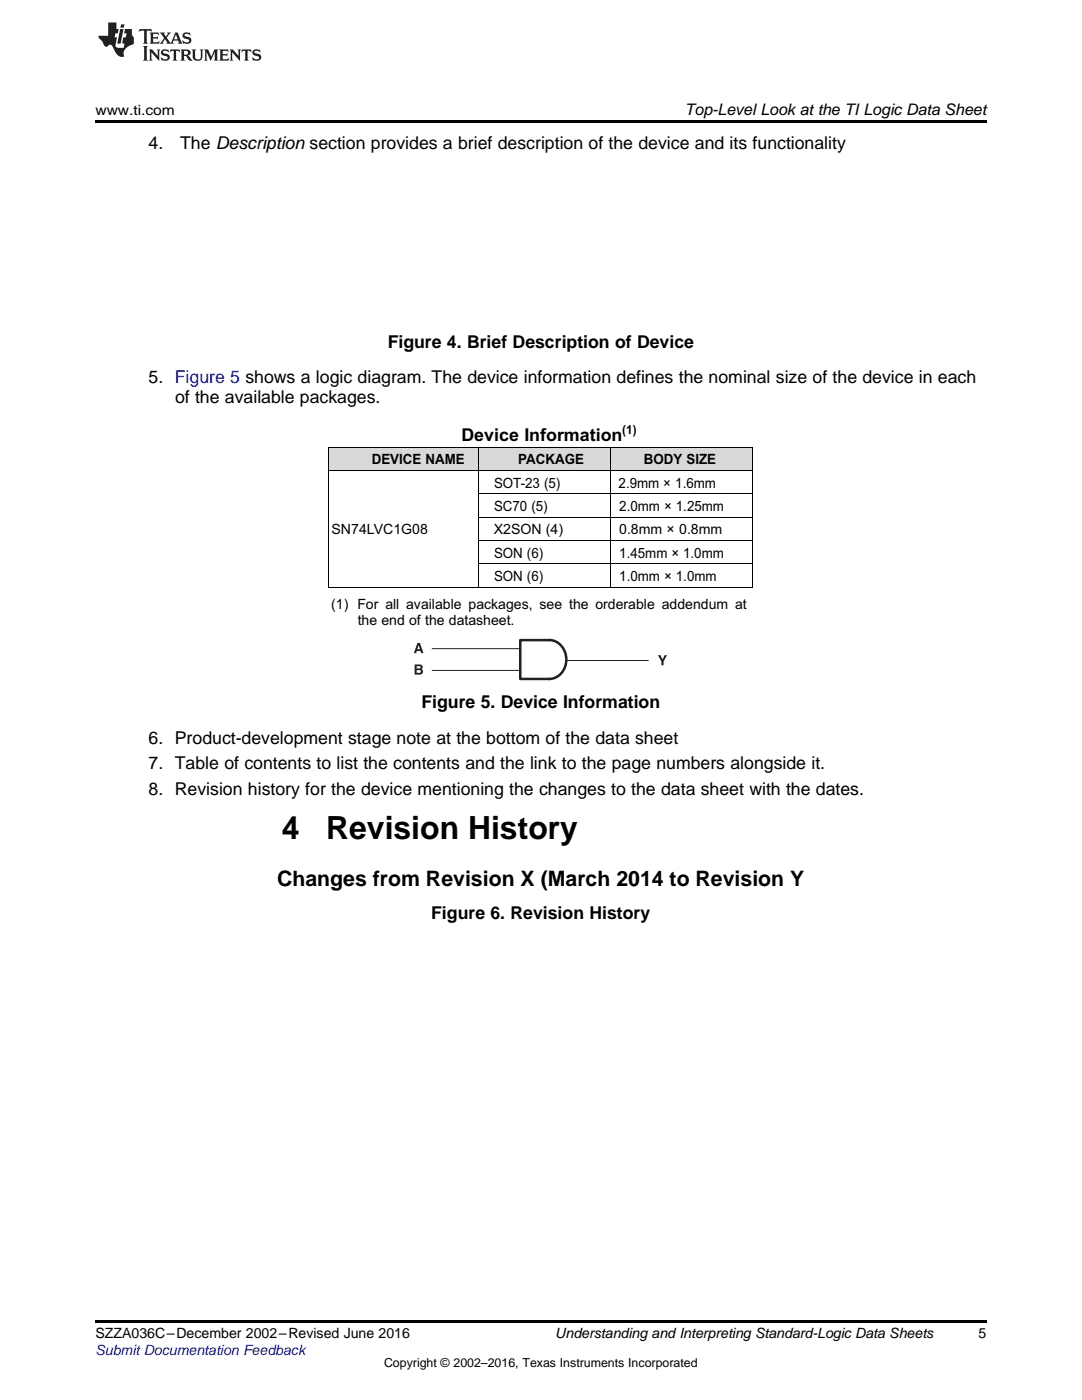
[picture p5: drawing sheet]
<svg xmlns="http://www.w3.org/2000/svg" width="216mm" height="279mm" viewBox="0 0 216 279" stroke-linecap="round" stroke-linejoin="round" font-family="sans-serif">
<defs><g id="words">
<g font-size="6.4">
<text x="56.2" y="167.4">4</text>
<text x="65.1" y="167.4">Revision History</text>
</g>
<text font-size="4.2" x="55.3" y="176.9">Changes from Revision X (March 2014 to Revision Y</text>
<g font-size="3.5">
<text x="29.6" y="29.7">4.</text>
<text x="35.9" y="29.7">The Description section provides a brief description of the device and its functionality</text>
<text x="77.4" y="69.4">Figure 4. Brief Description of Device</text>
<text x="29.6" y="76.5">5. Figure 5 shows a logic diagram. The device information defines the nominal size of the device in each</text>
<text x="34.9" y="80.4">of the available packages.</text>
<text x="92.1" y="88">Device Information</text>
<text x="84.1" y="141.4">Figure 5. Device Information</text>
<text x="29.6" y="148.4">6. Product-development stage note at the bottom of the data sheet</text>
<text x="29.6" y="153.6">7. Table of contents to list the contents and the link to the page numbers alongside it.</text>
<text x="29.6" y="158.7">8. Revision history for the device mentioning the changes to the data sheet with the dates.</text>
<text x="86" y="183.4">Figure 6. Revision History</text>
</g>
<text font-size="3.2" x="136.7" y="23">Top-Level Look at the TI Logic Data Sheet</text>
<g font-size="2.8">
<text x="19" y="23">www.ti.com</text>
<text x="74.2" y="92.7">DEVICE NAME</text>
<text x="103.4" y="92.7">PACKAGE</text>
<text x="128.5" y="92.7">BODY SIZE</text>
<text x="98.6" y="97.3">SOT-23 (5)</text>
<text x="123.4" y="97.3">2.9mm × 1.6mm</text>
<text x="66.1" y="106.5">SN74LVC1G08</text>
<text x="98.5" y="106.6">X2SON (4)</text>
<text x="98.6" y="102">SC70 (5)</text>
<text x="123.5" y="106.6">0.8mm × 0.8mm</text>
<text x="123.6" y="102">2.0mm × 1.25mm</text>
<text x="98.6" y="111.3">SON (6)</text>
<text x="123.6" y="111.3">1.45mm × 1.0mm</text>
<text x="98.6" y="116">SON (6)</text>
<text x="123.6" y="116">1.0mm × 1.0mm</text>
<text x="66.1" y="121.5">(1) For all available packages, see the orderable addendum at</text>
<text x="71.4" y="124.7">the end of the datasheet.</text>
<text x="19" y="267.1">SZZA036C–December 2002–Revised June 2016</text>
<text x="110.8" y="267.1">Understanding and Interpreting Standard-Logic Data Sheets</text>
<text x="195.3" y="267">5</text>
</g>
<text font-size="2.8" fill="#00f" x="19" y="270.4">Submit Documentation Feedback</text>
<g font-size="2.5">
<text x="124.2" y="86.6">(1)</text>
<text x="76.6" y="272.7">Copyright © 2002–2016, Texas Instruments Incorporated</text>
</g>
</g></defs>
<path d="M19 263.5h177.8v.6h-177.8z" fill="#000"/>
<g fill="#d9d9d9">
<path d="M65.5 89.3h29.9v4.7h-29.9z"/>
<path d="M95.4 89.3h26.5v4.7h-26.5z"/>
<path d="M121.9 89.3h28.3v4.7h-28.3z"/>
</g>
<path d="M86.2 129.5h17.4M86.2 133.8h17.4M113 131.8h16.4" fill="none" stroke="#241f21" stroke-width=".2"/>
<g fill="#241f21">
<path d="M83.3 128.3l-.7 2h.4l.2-.4h.7l.1 .4h.5l-.7-2zM83.5 128.8l.3 .8h-.5z" fill-rule="evenodd"/>
<path d="M82.7 132.6v2a1.73 1.73 0 0 0 1.5-.1l.2-.7-.3-.3 .2-.1a.53 .53 0 0 0-.6-.8zM83.1 133.7l.7 .1 .1 .4-.8 .1zM83.1 133h.7l.1 .3-.8 .1z" fill-rule="evenodd"/>
<path d="M131.3 130.8h.5l.4 .8 .4-.8h.5l-.7 1.2v.8h-.4v-.8z" fill-rule="evenodd"/>
</g>
<path d="M109.6 127.7a4 4 0 0 1 3.3 2.9 4 4 0 0 1-1.4 4.2 3.1 3.1 0 0 1-1.9 .7M109.7 127.8h-5.9v7.7h5.9" fill="none" stroke="#241f21" stroke-width=".5"/>
<path d="M65.5 93.9h84.7M95.4 89.3v27.9M95.4 98.6h54.8M121.9 89.3v27.9M150.1 89.3v27.9M150.2 89.3h-84.7v27.9M65.5 117.2h84.7M95.4 112.5h54.8M95.4 107.9h54.8M95.4 103.2h54.8" fill="none" stroke="#000" stroke-width=".2"/>
<path d="M19 24h177.8v.6h-177.8zM107.4 117.2h.1zM121.8 117.2h.1zM150.1 117.2h.1z" fill="#000"/>
<g fill="#231f20">
<path d="M27.8 5.8l-.1 .6 .5-.3h.5l.1 .2v2.1l-.3 .3h1l-.2-.3v-2.1v-.2h.6l.4 .3-.1-.6zM29.9 6.5l.2 .4v1.5l-.2 .3h1.8l.1-.5a1.04 1.04 0 0 1-1.2 .1v-.6h.5l.4 .2v-.7l-.4 .2h-.5v-.6h.8l.3 .2-.1-.5zM31.9 6.5l.9 1.1-1 1.1h.9l-.2-.2 .4-.7 .5 .7-.2 .2h1.5l-.2-.2 .1-.4h.9l.2 .4-.2 .2h.9l-.2-.3-.7-1.9h-.5l-.9 2.1-.8-1.1 .8-1h-.8l.2 .3-.4 .5-.4-.6 .2-.2zM35.1 6.9l.4 .9h-.8zM36.6 6.6a.63 .63 0 0 0-.2 .7 .63 .63 0 0 0 .6 .4l.6 .2 .2 .2a.75 .75 0 0 1-.8 .4 .75 .75 0 0 1-.6-.5l.1 .7 .2-.1a1.11 1.11 0 0 0 1.5-.5 1.13 1.13 0 0 0-1.3-.9v-.3a1.04 1.04 0 0 1 1.1 .2l-.1-.6-.2 .1-.5-.1zM28.5 9.2l.3 .3v2.2l-.3 .4h1l-.2-.4v-2.2l.2-.3zM29.7 9.9l.2 .3v1.5l-.2 .4h.7l-.2-.4v-1.3l1.6 1.7v-1.9l.2-.3h-.7l.2 .3v.9l-1.1-1.2zM32.3 10a.62 .62 0 0 0-.2 .7 .62 .62 0 0 0 .6 .4l.6 .2 .2 .2a.76 .76 0 0 1-.8 .4 .76 .76 0 0 1-.6-.5l.1 .7 .2-.1a1.11 1.11 0 0 0 1.5-.6 1.13 1.13 0 0 0-1.3-.8v-.3a1.04 1.04 0 0 1 1.1 .1l-.1-.5-.2 .1-.5-.2zM34 9.9l-.1 .6a.61 .61 0 0 1 .7-.3l.1 1.5-.3 .4h1l-.3-.4 .1-1.5a.63 .63 0 0 1 .7 .3l-.1-.6zM36 9.9l.2 .3v1.5l-.2 .4h.9l-.2-.2v-.7l.6 .2a.76 .76 0 0 0 1.1 .6l-1-.9a.58 .58 0 0 0 .6-.6 .58 .58 0 0 0-.5-.6zM36.7 10.2l.1-.1a.45 .45 0 0 1 .6 .1 .45 .45 0 0 1 .1 .5l-.8 .2zM38.2 9.9l.2 .2a2.17 2.17 0 0 0 .4 1.9 .99 .99 0 0 0 1.6-.7v-1.1l.2-.3h-.7l.1 .2a1.92 1.92 0 0 1-.1 1.7 .6 .6 0 0 1-1-.5v-1.1l.2-.3zM40.7 9.9l.2 .3v1.5l-.2 .4h.7l-.2-.4v-1.4l.8 1.8 .9-1.8v1.4l-.2 .4h.9l-.3-.4v-1.5l.3-.3h-.8l-.6 1.4-.7-1.4zM43.7 9.9l.3 .3v1.5l-.3 .4h1.9l.1-.6a1.04 1.04 0 0 1-1.3 .2v-.6h.6l.4 .1v-.6l-.4 .2h-.6l.1-.6h.7l.4 .2-.1-.5zM45.8 9.9l.2 .3v1.5l-.2 .4h.8l-.3-.4v-1.3l1.6 1.7v-1.9l.2-.3h-.7l.2 .3v.9l-1.1-1.2zM48.3 9.9l-.1 .6a.61 .61 0 0 1 .7-.3v1.5l-.2 .4h.9l-.2-.4v-1.5a.63 .63 0 0 1 .8 .3l-.1-.6zM50.6 10a.62 .62 0 0 0-.2 .7 .62 .62 0 0 0 .6 .4l.6 .2 .1 .2a.76 .76 0 0 1-.7 .4 .76 .76 0 0 1-.6-.5l.1 .7 .1-.1a1.11 1.11 0 0 0 1.5-.6 1.13 1.13 0 0 0-1.2-.8l-.1-.3a1.04 1.04 0 0 1 1.2 .1l-.2-.5-.1 .1-.5-.2z"/>
<path d="M21.6 4.5v2.6h-2l.1 .4 .8 .9a.91 .91 0 0 0 .9 .9 .56 .56 0 0 1 .5-.4 .56 .56 0 0 1 .5 .3l.4 .8a1.53 1.53 0 0 0 2 1.3 1.54 1.54 0 0 1 1-2.1l.9-.4-.1-1.4a1.52 1.52 0 0 1-.3-1.6h-1.4l-.1 .9h.5l-.2 .8h-.5l-.2 .9v.2l.4 .1-.1 .9a1.93 1.93 0 0 1-1.6-.3l.2-1.8h-.4l.1-.8h.5l.2-.9h-.5v-1.3zM24 5.8l-.6 2.9h.7l.5-2.9zM24.2 4.9l-.2 .6h.7l.1-.6z"/>
</g>
<use href="#words"/>
</svg>
